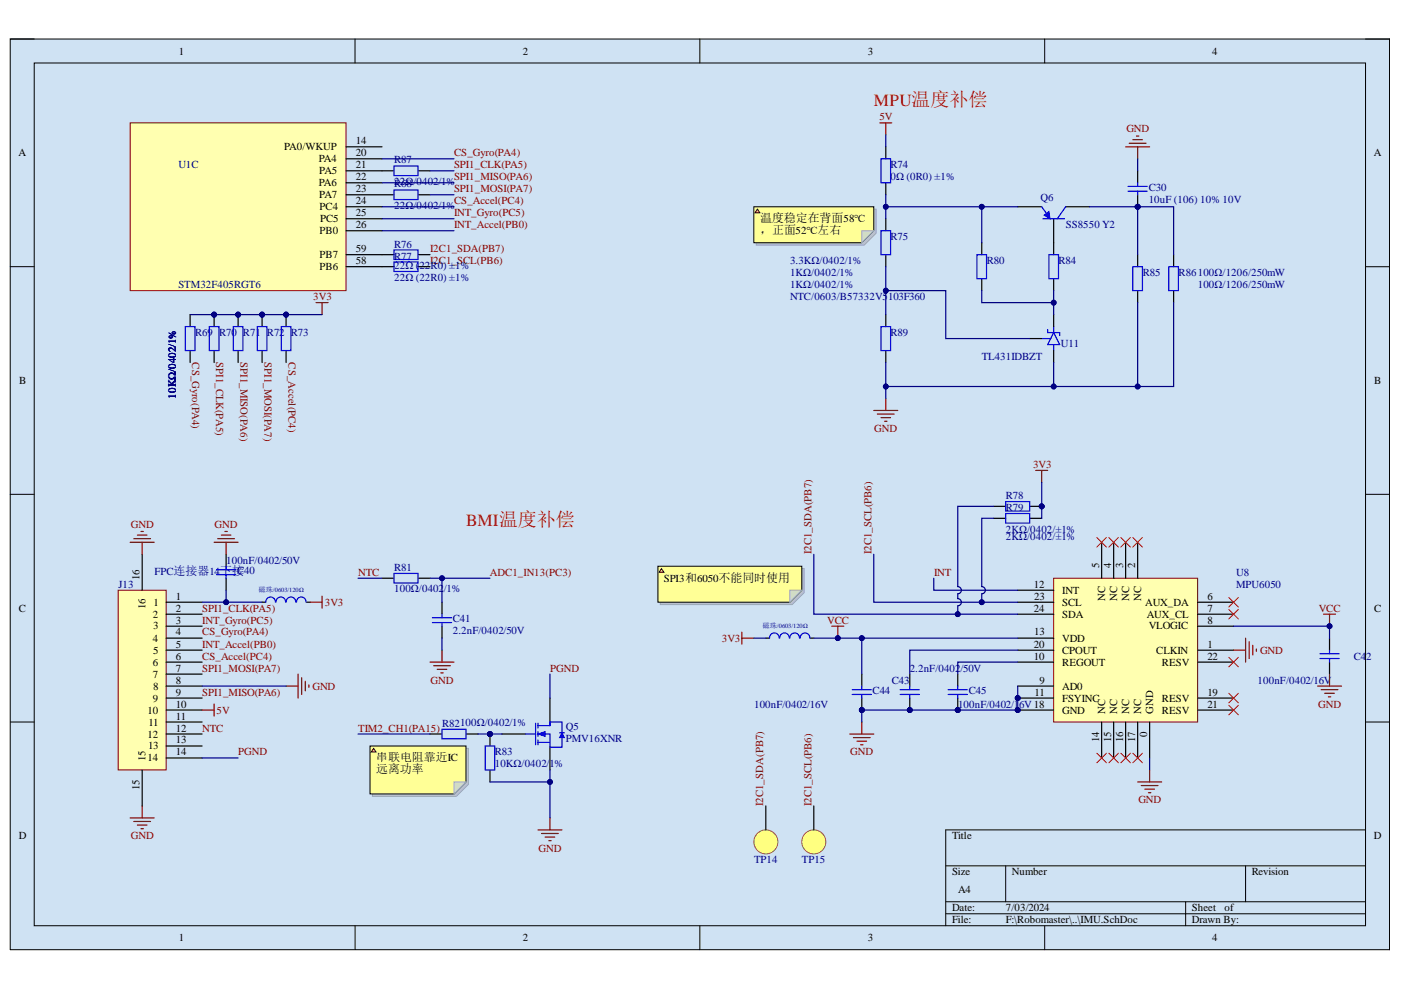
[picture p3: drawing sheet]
<svg xmlns="http://www.w3.org/2000/svg" width="297mm" height="210mm" viewBox="0 0 297 210" stroke-linecap="round" stroke-linejoin="round" font-family="sans-serif">
<defs><g id="words">
<g font-size="3.6" fill="#f00">
<text x="185.3" y="22.6">MPU温度补偿</text>
<text x="98.8" y="111.5">BMI温度补偿</text>
</g>
<g font-size="2.5">
<text x="161.2" y="47.1">温度稳定在背面58℃</text>
<text x="161.2" y="49.7">，正面52℃左右</text>
<text x="79.8" y="161.4">串联电阻靠近IC</text>
<text x="79.8" y="164">远离功率</text>
</g>
<g font-size="2.3">
<text x="37.9" y="11.6">1</text>
<text x="110.8" y="11.6">2</text>
<text x="184" y="11.6">3</text>
<text x="257" y="11.6">4</text>
<text x="3.9" y="33.1">A</text>
<text x="60.2" y="31.9">PA0/WKUP</text>
<text x="67.6" y="34.4">PA4</text>
<text x="75.5" y="30.6">14</text>
<text x="75.5" y="33.1">20</text>
<text x="75.5" y="35.7">21</text>
<text x="291.3" y="33.1">A</text>
<text x="67.6" y="39.5">PA6</text>
<text x="67.7" y="36.9">PA5</text>
<text x="75.5" y="38.2">22</text>
<text x="75.5" y="40.7">23</text>
<text x="67.7" y="42">PA7</text>
<text x="67.8" y="44.5">PC4</text>
<text x="67.8" y="47.1">PC5</text>
<text x="75.5" y="43.3">24</text>
<text x="75.5" y="45.8">25</text>
<text x="67.8" y="49.7">PB0</text>
<text x="75.5" y="48.3">26</text>
<text x="75.5" y="53.5">59</text>
<text x="67.8" y="57.3">PB6</text>
<text x="67.8" y="54.8">PB7</text>
<text x="75.5" y="56">58</text>
<text x="4.1" y="81.4">B</text>
<text x="291.3" y="81.4">B</text>
<text x="29.6" y="123.1" transform="rotate(-90 29.6 123.1)">16</text>
<text x="140.8" y="123.3">SPI3和6050不能同时使用</text>
<text x="219.2" y="124.6">12</text>
<text x="225.2" y="125.9">INT</text>
<text x="233.1" y="120.5" transform="rotate(-90 233.1 120.5)">5</text>
<text x="235.6" y="120.5" transform="rotate(-90 235.6 120.5)">4</text>
<text x="238.1" y="120.5" transform="rotate(-90 238.1 120.5)">3</text>
<text x="240.7" y="120.5" transform="rotate(-90 240.7 120.5)">2</text>
<text x="4" y="129.7">C</text>
<text x="30.9" y="129.2" transform="rotate(-90 30.9 129.2)">16</text>
<text x="32.4" y="130.9">2</text>
<text x="32.6" y="128.4">1</text>
<text x="37.3" y="127.1">1</text>
<text x="37.3" y="129.7">2</text>
<text x="219.2" y="129.7">24</text>
<text x="219.3" y="127.1">23</text>
<text x="225.2" y="128.4">SCL</text>
<text x="225.2" y="130.9">SDA</text>
<text x="234.3" y="127.5" transform="rotate(-90 234.3 127.5)">NC</text>
<text x="236.9" y="127.5" transform="rotate(-90 236.9 127.5)">NC</text>
<text x="239.4" y="127.5" transform="rotate(-90 239.4 127.5)">NC</text>
<text x="241.9" y="127.5" transform="rotate(-90 241.9 127.5)">NC</text>
<text x="242.8" y="128.4">AUX_DA</text>
<text x="243.1" y="130.9">AUX_CL</text>
<text x="256" y="129.7">7</text>
<text x="256" y="127.1">6</text>
<text x="291.3" y="129.7">C</text>
<text x="32.4" y="136.1">4</text>
<text x="32.5" y="133.5">3</text>
<text x="37.3" y="132.2">3</text>
<text x="37.3" y="134.7">4</text>
<text x="37.3" y="137.4">5</text>
<text x="219.2" y="137.4">20</text>
<text x="219.3" y="134.7">13</text>
<text x="225.2" y="136.1">VDD</text>
<text x="243.6" y="133.5">VLOGIC</text>
<text x="256" y="137.4">1</text>
<text x="256" y="132.2">8</text>
<text x="32.4" y="141.2">6</text>
<text x="32.4" y="143.7">7</text>
<text x="32.5" y="138.6">5</text>
<text x="37.3" y="139.9">6</text>
<text x="37.3" y="142.4">7</text>
<text x="219.2" y="139.9">10</text>
<text x="225.2" y="141.2">REGOUT</text>
<text x="225.2" y="138.6">CPOUT</text>
<text x="245.2" y="138.6">CLKIN</text>
<text x="246.3" y="141.2">RESV</text>
<text x="256" y="139.9">22</text>
<text x="32.4" y="148.8">9</text>
<text x="32.5" y="146.2">8</text>
<text x="37.3" y="145">8</text>
<text x="37.3" y="147.5">9</text>
<text x="219.4" y="147.5">11</text>
<text x="220.4" y="145">9</text>
<text x="225.2" y="148.8">FSYINC</text>
<text x="225.2" y="146.2">AD0</text>
<text x="246.3" y="148.8">RESV</text>
<text x="256" y="147.5">19</text>
<text x="31.3" y="151.3">10</text>
<text x="31.5" y="153.8">11</text>
<text x="37.3" y="150">10</text>
<text x="37.3" y="152.6">11</text>
<text x="37.3" y="155.1">12</text>
<text x="225.2" y="151.3">GND</text>
<text x="234.3" y="151.3" transform="rotate(-90 234.3 151.3)">NC</text>
<text x="236.9" y="151.3" transform="rotate(-90 236.9 151.3)">NC</text>
<text x="239.4" y="151.3" transform="rotate(-90 239.4 151.3)">NC</text>
<text x="241.9" y="151.3" transform="rotate(-90 241.9 151.3)">NC</text>
<text x="244.5" y="151.3" transform="rotate(-90 244.5 151.3)">GND</text>
<text x="246.3" y="151.3">RESV</text>
<text x="256" y="150">21</text>
<text x="30.9" y="161.4" transform="rotate(-90 30.9 161.4)">15</text>
<text x="31.3" y="156.4">12</text>
<text x="31.3" y="161.4">14</text>
<text x="31.4" y="158.9">13</text>
<text x="37.3" y="157.6">13</text>
<text x="37.3" y="160.2">14</text>
<text x="233.1" y="157.3" transform="rotate(-90 233.1 157.3)">14</text>
<text x="235.6" y="157.3" transform="rotate(-90 235.6 157.3)">15</text>
<text x="238.1" y="157.3" transform="rotate(-90 238.1 157.3)">16</text>
<text x="240.7" y="157.3" transform="rotate(-90 240.7 157.3)">17</text>
<text x="243.2" y="156.2" transform="rotate(-90 243.2 156.2)">0</text>
<text x="29.6" y="167.4" transform="rotate(-90 29.6 167.4)">15</text>
<text x="4" y="177.9">D</text>
<text x="201.8" y="177.9">Title</text>
<text x="291.3" y="177.9">D</text>
<text x="201.8" y="185.6">Size</text>
<text x="214.5" y="185.6">Number</text>
<text x="265.4" y="185.6">Revision</text>
<text x="203.1" y="189.4">A4</text>
<text x="201.8" y="193.2">Date:</text>
<text x="201.8" y="195.8">File:</text>
<text x="213.3" y="193.2">7/03/2024</text>
<text x="213.3" y="195.8">F:\Robomaster\..\IMU.SchDoc</text>
<text x="252.7" y="193.2">Sheet</text>
<text x="252.7" y="195.8">Drawn By:</text>
<text x="259.6" y="193.2">of</text>
<text x="37.9" y="199.6">1</text>
<text x="110.8" y="199.6">2</text>
<text x="184" y="199.6">3</text>
<text x="257" y="199.6">4</text>
</g>
<g font-size="2.3" fill="#800000">
<text x="186.5" y="25.5">5V</text>
<text x="238.8" y="28.1">GND</text>
<text x="96.3" y="33.1">CS_Gyro(PA4)</text>
<text x="96.3" y="35.7">SPI1_CLK(PA5)</text>
<text x="96.3" y="40.7">SPI1_MOSI(PA7)</text>
<text x="96.3" y="38.2">SPI1_MISO(PA6)</text>
<text x="96.3" y="43.3">CS_Accel(PC4)</text>
<text x="96.3" y="45.8">INT_Gyro(PC5)</text>
<text x="91.2" y="53.5">I2C1_SDA(PB7)</text>
<text x="96.3" y="48.3">INT_Accel(PB0)</text>
<text x="91.2" y="56">I2C1_SCL(PB6)</text>
<text x="66.4" y="63.6">3V3</text>
<text x="40.8" y="76.8" transform="rotate(90 40.8 76.8)">CS_Gyro(PA4)</text>
<text x="45.9" y="76.8" transform="rotate(90 45.9 76.8)">SPI1_CLK(PA5)</text>
<text x="51" y="76.8" transform="rotate(90 51 76.8)">SPI1_MISO(PA6)</text>
<text x="56.1" y="76.8" transform="rotate(90 56.1 76.8)">SPI1_MOSI(PA7)</text>
<text x="61.2" y="76.8" transform="rotate(90 61.2 76.8)">CS_Accel(PC4)</text>
<text x="185.4" y="91.5">GND</text>
<text x="219" y="99.2">3V3</text>
<text x="27.7" y="111.9">GND</text>
<text x="45.5" y="111.9">GND</text>
<text x="172.1" y="117.5" transform="rotate(-90 172.1 117.5)">I2C1_SDA(PB7)</text>
<text x="184.8" y="117.5" transform="rotate(-90 184.8 117.5)">I2C1_SCL(PB6)</text>
<text x="76" y="122.1">NTC</text>
<text x="103.9" y="122.1">ADC1_IN13(PC3)</text>
<text x="198" y="122.1">INT</text>
<text x="42.9" y="129.7">SPI1_CLK(PA5)</text>
<text x="68.9" y="128.4">3V3</text>
<text x="279.6" y="129.7">VCC</text>
<text x="42.9" y="132.2">INT_Gyro(PC5)</text>
<text x="42.9" y="134.7">CS_Gyro(PA4)</text>
<text x="42.9" y="137.4">INT_Accel(PB0)</text>
<text x="153" y="136.1">3V3</text>
<text x="175.4" y="132.2">VCC</text>
<text x="42.9" y="139.9">CS_Accel(PC4)</text>
<text x="42.9" y="142.4">SPI1_MOSI(PA7)</text>
<text x="116.7" y="142.4">PGND</text>
<text x="267.2" y="138.6">GND</text>
<text x="42.9" y="147.5">SPI1_MISO(PA6)</text>
<text x="66.2" y="146.2">GND</text>
<text x="91.3" y="145">GND</text>
<text x="42.9" y="155.1">NTC</text>
<text x="45.9" y="151.3">5V</text>
<text x="76" y="155.1">TIM2_CH1(PA15)</text>
<text x="279.5" y="150">GND</text>
<text x="50.5" y="160.2">PGND</text>
<text x="180.3" y="160.2">GND</text>
<text x="161.8" y="170.9" transform="rotate(-90 161.8 170.9)">I2C1_SDA(PB7)</text>
<text x="172.1" y="170.9" transform="rotate(-90 172.1 170.9)">I2C1_SCL(PB6)</text>
<text x="241.4" y="170.3">GND</text>
<text x="27.7" y="177.9">GND</text>
<text x="114.2" y="180.5">GND</text>
</g>
<g font-size="2.3" fill="#000080">
<text x="37.8" y="35.7">U1C</text>
<text x="83.6" y="34.7">R87</text>
<text x="188.8" y="35.7">R74</text>
<text x="83.6" y="39.7">R68</text>
<text x="83.6" y="39.2">22Ω/0402/1%</text>
<text x="188.8" y="38.2">0Ω (0R0) ±1%</text>
<text x="243.6" y="40.5">C30</text>
<text x="83.6" y="44.3">22Ω/0402/1%</text>
<text x="220.6" y="42.5">Q6</text>
<text x="243.6" y="43">10uF (106) 10% 10V</text>
<text x="83.6" y="52.5">R76</text>
<text x="188.8" y="51">R75</text>
<text x="226" y="48.3">SS8550 Y2</text>
<text x="83.6" y="57.1">22Ω (22R0) ±1%</text>
<text x="83.6" y="55">R77</text>
<text x="83.6" y="59.6">22Ω (22R0) ±1%</text>
<text x="167.5" y="56">3.3KΩ/0402/1%</text>
<text x="167.5" y="58.6">1KΩ/0402/1%</text>
<text x="209.2" y="56">R80</text>
<text x="224.4" y="56">R84</text>
<text x="242.3" y="58.6">R85</text>
<text x="249.9" y="58.6">R86100Ω/1206/250mW</text>
<text x="37.8" y="61.1">STM32F405RGT6</text>
<text x="167.5" y="63.6">NTC/0603/B57332V5</text>
<text x="167.5" y="61.1">1KΩ/0402/1%</text>
<text x="188.3" y="63.6">103F360</text>
<text x="254" y="61.1">100Ω/1206/250mW</text>
<text x="41.4" y="71.3">R69</text>
<text x="46.4" y="71.3">R70</text>
<text x="51.5" y="71.3">R71</text>
<text x="56.6" y="71.3">R72 R73</text>
<text x="188.8" y="71.3">R89</text>
<text x="208.2" y="76.3">TL431IDBZT</text>
<text x="224.9" y="73.5">U11</text>
<text x="37.3" y="84.5" transform="rotate(-90 37.3 84.5)">10KΩ/0402/1%</text>
<text x="213.3" y="105.8">R78</text>
<text x="213.3" y="108.4">R79</text>
<text x="213.3" y="112.9">2KΩ/0402/±1%</text>
<text x="48" y="119.5">100nF/0402/50V</text>
<text x="213.3" y="114.4">2KΩ/0402/±1%</text>
<text x="25.1" y="124.6">J13</text>
<text x="32.7" y="122">FPC连接器14下接</text>
<text x="50.3" y="121.8">C40</text>
<text x="83.6" y="121">R81</text>
<text x="83.6" y="125.6">100Ω/0402</text>
<text x="94.1" y="125.6">/1%</text>
<text x="262.1" y="122.1">U8</text>
<text x="262.1" y="124.6">MPU6050</text>
<text x="96" y="131.9">C41</text>
<text x="96" y="134.5">2.2nF/0402/50V</text>
<text x="192.9" y="142.4">2.2nF/0402</text>
<text x="203.6" y="142.4">/50V</text>
<text x="287" y="139.9">C4</text>
<text x="289.7" y="139.9">2</text>
<text x="185" y="147.2">C44</text>
<text x="189.1" y="145">C43</text>
<text x="205.4" y="147.2">C45</text>
<text x="266.6" y="145">100nF/0402/16V</text>
<text x="93.7" y="154.1">R82100Ω/0402/1%</text>
<text x="120" y="154.8">Q5</text>
<text x="159.9" y="150">100nF/0402/16V</text>
<text x="203.1" y="150">100nF/0402/1</text>
<text x="216.1" y="150">6V18</text>
<text x="104.9" y="160.2">R83</text>
<text x="120" y="157.4">PMV16XNR</text>
<text x="104.9" y="162.7">10KΩ/0402/1%</text>
<text x="159.9" y="183.1">TP14</text>
<text x="170" y="183.1">TP15</text>
</g>
<g font-size="1.5" fill="#000080">
<text x="54.8" y="125.5">磁珠</text>
<text x="161.7" y="133.1">磁珠</text>
</g>
<g font-size="1.4" fill="#000080">
<text x="57.9" y="125.5">/0603/120Ω</text>
<text x="164.7" y="133.1">/0603/120Ω</text>
</g>
</g></defs>
<path d="M2.2 8.3h292.4v193.1h-292.4z" fill-rule="evenodd" fill="#cfe2f3"/>
<path d="M2.2 8.3h292.4v193.1h-292.4z" fill="none" stroke="#000" stroke-width=".21"/>
<path d="M7.3 13.4h282.2v182.9h-282.2z" fill-rule="evenodd" fill="#cfe2f3"/>
<g fill="none" stroke="#000" stroke-width=".21">
<path d="M2.2 8.3h5.1M7.3 13.4h282.2v182.9h-282.2zM75.3 8.3v5.1M148.4 8.3v5.1M221.5 8.3v5.1M289.5 8.3h5.1v5.1M2.2 56.5h5.1M289.5 56.5h5.1M2.2 104.8h5.1M289.5 104.8h5.1M2.2 153.1h5.1M289.5 153.1h5.1"/>
<path d="M289.5 176h-89v20.3M75.3 196.3v5.1M148.4 196.3v5.1M200.5 183.6h89M200.5 191.2h89M200.5 193.7h89M213.2 183.6v7.6M221.5 196.3v5.1M251.4 191.2v5.1M264.1 183.6v7.6M294.6 196.3v5.1"/>
</g>
<path d="M81 122.6h2.5M88.6 122.6h2.6M93.7 127.7v2.5M93.7 132.8v2.5M106.4 155.6h5.1M116.6 148v5.1M116.6 158.2v5" fill="none" stroke="#000" stroke-width=".25"/>
<g fill="none" stroke="#00f" stroke-width=".25">
<path d="M83.5 121.6h5.1v2h-5.1zM91.7 131h4M91.7 132h4M93.7 130.2v.8M93.7 132v.8M111.5 155.6h2M113.5 153.3v4.6M114.1 153.9h2.5M114.1 155.6h2.5v2.6M114.1 157.4h2.5M114.1 153.3v1.1M114.1 155.1v1"/>
<path d="M114.1 156.9v1"/>
</g>
<path d="M93.7 137.8v2.6M91.2 140.4h5.1M91.9 141.1h3.6M92.7 141.9h2M93.5 142.7h.5" fill="none" stroke="#800000" stroke-width=".25"/>
<path d="M114.1 155.6l1.5-.5v1z" fill="#00f"/>
<path d="M114.1 155.6l1.5-.5v1z" fill="none" stroke="#00f" stroke-width=".21"/>
<path d="M116.6 153.1v.8" fill="none" stroke="#00f" stroke-width=".25"/>
<path d="M119.1 155.4l.6 1h-1.1z" fill="#00f"/>
<path d="M119.1 155.4l.6 1h-1.1z" fill="none" stroke="#00f" stroke-width=".21"/>
<path d="M116.6 153.1h2.5v2.3M118.6 155.4h1.1M119.1 156.4v2h-2.5" fill="none" stroke="#00f" stroke-width=".25"/>
<circle cx="103.9" cy="155.6" r=".51" fill="#000080"/>
<circle cx="103.9" cy="155.6" r=".51" fill="none" stroke="#000080" stroke-width=".21"/>
<path d="M103.9 155.6v2.6" fill="none" stroke="#000" stroke-width=".25"/>
<circle cx="103.9" cy="155.6" r=".51" fill="#000080"/>
<circle cx="103.9" cy="155.6" r=".51" fill="none" stroke="#000080" stroke-width=".21"/>
<path d="M40.3 66.7v2.5M40.3 74.3v2.6M91.2 155.6h2.5M98.8 155.6h2.5M103.9 163.2v2.6" fill="none" stroke="#000" stroke-width=".25"/>
<path d="M39.3 69.2h2v5.1h-2zM93.7 154.6h5.1v2h-5.1zM102.9 158.2h2v5h-2z" fill="none" stroke="#00f" stroke-width=".25"/>
<path d="M114.1 176h5M114.8 176.7h3.6M115.6 177.5h2M116.4 178.2h.5M116.6 173.4v2.6" fill="none" stroke="#800000" stroke-width=".25"/>
<circle cx="45.4" cy="66.7" r=".51" fill="#000080"/>
<circle cx="45.4" cy="66.7" r=".51" fill="none" stroke="#000080" stroke-width=".21"/>
<path d="M45.4 66.7v2.5" fill="none" stroke="#000" stroke-width=".25"/>
<circle cx="45.4" cy="66.7" r=".51" fill="#000080"/>
<circle cx="45.4" cy="66.7" r=".51" fill="none" stroke="#000080" stroke-width=".21"/>
<path d="M45.4 74.3v2.6" fill="none" stroke="#000" stroke-width=".25"/>
<path d="M44.4 69.2h2v5.1h-2z" fill="none" stroke="#00f" stroke-width=".25"/>
<circle cx="50.5" cy="66.7" r=".51" fill="#000080"/>
<circle cx="50.5" cy="66.7" r=".51" fill="none" stroke="#000080" stroke-width=".21"/>
<path d="M50.5 66.7v2.5" fill="none" stroke="#000" stroke-width=".25"/>
<circle cx="50.5" cy="66.7" r=".51" fill="#000080"/>
<circle cx="50.5" cy="66.7" r=".51" fill="none" stroke="#000080" stroke-width=".21"/>
<path d="M50.5 74.3v2.6" fill="none" stroke="#000" stroke-width=".25"/>
<path d="M49.5 69.2h2v5.1h-2z" fill="none" stroke="#00f" stroke-width=".25"/>
<circle cx="55.6" cy="66.7" r=".51" fill="#000080"/>
<circle cx="55.6" cy="66.7" r=".51" fill="none" stroke="#000080" stroke-width=".21"/>
<path d="M55.6 66.7v2.5" fill="none" stroke="#000" stroke-width=".25"/>
<circle cx="55.6" cy="66.7" r=".51" fill="#000080"/>
<circle cx="55.6" cy="66.7" r=".51" fill="none" stroke="#000080" stroke-width=".21"/>
<path d="M55.6 74.3v2.6" fill="none" stroke="#000" stroke-width=".25"/>
<path d="M54.6 69.2h2v5.1h-2z" fill="none" stroke="#00f" stroke-width=".25"/>
<circle cx="60.7" cy="66.7" r=".51" fill="#000080"/>
<circle cx="60.7" cy="66.7" r=".51" fill="none" stroke="#000080" stroke-width=".21"/>
<path d="M60.7 66.7v2.5" fill="none" stroke="#000" stroke-width=".25"/>
<circle cx="60.7" cy="66.7" r=".51" fill="#000080"/>
<circle cx="60.7" cy="66.7" r=".51" fill="none" stroke="#000080" stroke-width=".21"/>
<path d="M60.7 74.3v2.6" fill="none" stroke="#000" stroke-width=".25"/>
<path d="M59.6 69.2h2.1v5.1h-2.1z" fill="none" stroke="#00f" stroke-width=".25"/>
<path d="M67 64.2h2.6M68.3 64.2v2.5" fill="none" stroke="#800000" stroke-width=".25"/>
<path d="M27.6 26.1h45.8v35.5h-45.8z" fill-rule="evenodd" fill="#ffffb0"/>
<path d="M27.6 26.1h45.8v35.5h-45.8z" fill="none" stroke="#800000" stroke-width=".21"/>
<path d="M73.4 31.1h7.6M73.4 33.7h7.6M73.4 36.2h7.6M73.4 38.8h7.6M73.4 41.3h10.1M73.4 43.8h7.6M73.4 46.4h7.6M73.4 48.9h7.6M73.4 56.5h7.6M73.4 54h7.6M88.6 41.3h2.6" fill="none" stroke="#000" stroke-width=".25"/>
<path d="M83.5 40.3h5.1v2h-5.1z" fill="none" stroke="#00f" stroke-width=".25"/>
<circle cx="182.7" cy="150.5" r=".51" fill="#000080"/>
<circle cx="182.7" cy="150.5" r=".51" fill="none" stroke="#000080" stroke-width=".21"/>
<path d="M182.7 142.9v2.6M182.7 148v2.5" fill="none" stroke="#000" stroke-width=".25"/>
<circle cx="182.7" cy="150.5" r=".51" fill="#000080"/>
<circle cx="182.7" cy="150.5" r=".51" fill="none" stroke="#000080" stroke-width=".21"/>
<path d="M180.7 147.2h4M180.7 146.2h4M182.7 145.5v.7M182.7 147.2v.8" fill="none" stroke="#00f" stroke-width=".25"/>
<circle cx="192.9" cy="150.5" r=".51" fill="#000080"/>
<circle cx="192.9" cy="150.5" r=".51" fill="none" stroke="#000080" stroke-width=".21"/>
<path d="M192.9 148v2.5" fill="none" stroke="#000" stroke-width=".25"/>
<circle cx="192.9" cy="150.5" r=".51" fill="#000080"/>
<circle cx="192.9" cy="150.5" r=".51" fill="none" stroke="#000080" stroke-width=".21"/>
<path d="M192.9 142.9v2.6" fill="none" stroke="#000" stroke-width=".25"/>
<path d="M190.8 146.2h4.1M190.8 147.2h4.1M192.9 145.5v.7M192.9 147.2v.8" fill="none" stroke="#00f" stroke-width=".25"/>
<circle cx="203.1" cy="150.5" r=".51" fill="#000080"/>
<circle cx="203.1" cy="150.5" r=".51" fill="none" stroke="#000080" stroke-width=".21"/>
<path d="M203.1 142.9v2.6M203.1 148v2.5" fill="none" stroke="#000" stroke-width=".25"/>
<circle cx="203.1" cy="150.5" r=".51" fill="#000080"/>
<circle cx="203.1" cy="150.5" r=".51" fill="none" stroke="#000080" stroke-width=".21"/>
<path d="M163.2 135.3a1.02 1.02 0 0 1 1-1.1 1.02 1.02 0 0 1 1 1.1M165.3 135.3a1.02 1.02 0 0 1 1-1.1 1.02 1.02 0 0 1 1 1.1M167.5 135.3a1.02 1.02 0 0 1 1-1.1 1.02 1.02 0 0 1 1 1.1M169.7 135.3a1.02 1.02 0 0 1 1-1.1 1.02 1.02 0 0 1 1 1.1M279.9 138.6h4M279.9 139.6h4M281.9 137.8v.8M281.9 139.6v.8M201 147.2h4.1M201 146.2h4.1M203.1 145.5v.7M203.1 147.2v.8" fill="none" stroke="#00f" stroke-width=".25"/>
<g fill="none" stroke="#800000" stroke-width=".25">
<path d="M157.3 134v2.6M157.3 135.3h2.5M180.2 155.6h5.1M180.9 156.4h3.6M181.7 157.2h2M182.5 157.9h.5M182.7 153.1v2.5M279.3 145.5h5.1M280.1 146.2h3.6M280.9 147h2M281.6 147.7h.5M281.9 142.9v2.6"/>
<path d="M241.2 165.8h5.1M242 166.6h3.5M242.7 167.3h2.1M243.5 168.1h.5M243.7 163.2v2.6"/>
</g>
<path d="M162.4 135.3h.7M171.8 135.3h.7M281.9 135.3v2.5M281.9 140.4v2.5" fill="none" stroke="#000" stroke-width=".25"/>
<circle cx="215.8" cy="150.5" r=".51" fill="#000080"/>
<circle cx="215.8" cy="150.5" r=".51" fill="none" stroke="#000080" stroke-width=".21"/>
<circle cx="215.8" cy="148" r=".51" fill="#000080"/>
<circle cx="215.8" cy="148" r=".51" fill="none" stroke="#000080" stroke-width=".21"/>
<path d="M223.4 122.6h30.5v30.5h-30.5z" fill-rule="evenodd" fill="#ffffb0"/>
<path d="M223.4 122.6h30.5v30.5h-30.5z" fill="none" stroke="#800000" stroke-width=".21"/>
<path d="M215.8 125.1h7.6M215.8 127.7h7.6M215.8 130.2h7.6M215.8 150.5h7.6" fill="none" stroke="#000" stroke-width=".25"/>
<circle cx="215.8" cy="150.5" r=".51" fill="#000080"/>
<circle cx="215.8" cy="150.5" r=".51" fill="none" stroke="#000080" stroke-width=".21"/>
<path d="M215.8 148h7.6" fill="none" stroke="#000" stroke-width=".25"/>
<circle cx="215.8" cy="148" r=".51" fill="#000080"/>
<circle cx="215.8" cy="148" r=".51" fill="none" stroke="#000080" stroke-width=".21"/>
<g fill="none" stroke="#000" stroke-width=".25">
<path d="M81 54h2.5M81 56.5h2.5M88.6 54h2.6M88.6 56.5h2.6M233.6 115v7.6M236.1 115v7.6M238.7 115v7.6M241.2 115v7.6M215.8 137.8h7.6M215.8 135.3h7.6M253.9 137.8h7.6M253.9 132.8h7.6"/>
<path d="M253.9 130.2h7.6M253.9 127.7h7.6M215.8 145.5h7.6M215.8 140.4h7.6M233.6 153.1v7.6M236.1 153.1v7.6M238.7 153.1v7.6M241.2 153.1v7.6M243.7 153.1v7.6M253.9 140.4h7.6M253.9 150.5h7.6M253.9 148h7.6"/>
</g>
<path d="M83.5 53h5.1v2h-5.1zM83.5 55.5h5.1v2.1h-5.1z" fill="none" stroke="#00f" stroke-width=".25"/>
<path d="M25.1 125.1h10.1v38.1h-10.1z" fill-rule="evenodd" fill="#ffffb0"/>
<path d="M25.1 125.1h10.1v38.1h-10.1z" fill="none" stroke="#800000" stroke-width=".21"/>
<g fill="none" stroke="#000" stroke-width=".25">
<path d="M30.1 117.5v7.6M47.9 117.5v2.6M35.2 127.7h7.7M35.2 130.2h7.7M35.2 132.8h7.7M35.2 135.3h7.7M35.2 137.8h7.7M47.9 122.6v2.5M55.6 127.7h.7M65 127.7h.7M35.2 140.4h7.7M35.2 142.9h7.7"/>
<path d="M35.2 145.5h7.7M35.2 148h7.7M35.2 150.5h7.7M35.2 153.1h7.7M35.2 155.6h7.7M35.2 158.2h7.7M30.1 163.2v7.7M35.2 160.7h7.7"/>
</g>
<g fill="none" stroke="#800000" stroke-width=".25">
<path d="M27.6 115h5.1M28.4 114.2h3.5M29.1 113.5h2.1M29.9 112.7h.5M30.1 115v2.5M45.4 115h5.1M46.2 114.2h3.5M46.9 113.5h2.1M47.7 112.7h.5M47.9 115v2.5M65.7 127.7h2.6M68.3 126.4v2.5"/>
<path d="M42.9 150.5h2.5M45.4 149.3v2.5M60.7 145.5h2.5M63.2 142.9v5.1M64 143.7v3.5M64.7 144.4v2.1M65.5 145.2v.5M27.6 173.4h5.1M28.4 174.2h3.5M29.1 174.9h2.1M29.9 175.7h.5M30.1 170.9v2.5"/>
</g>
<path d="M45.9 121.8h4.1M45.9 120.8h4.1M47.9 120.1v.7M47.9 121.8v.8M56.4 127.7a1.01 1.01 0 0 1 1-1.1 1.01 1.01 0 0 1 1 1.1M58.5 127.7a1.02 1.02 0 0 1 1-1.1 1.02 1.02 0 0 1 1 1.1M60.7 127.7a1.02 1.02 0 0 1 1-1.1 1.02 1.02 0 0 1 1 1.1M62.9 127.7a1.01 1.01 0 0 1 1-1.1 1.01 1.01 0 0 1 1 1.1" fill="none" stroke="#00f" stroke-width=".25"/>
<circle cx="220.9" cy="107.4" r=".51" fill="#000080"/>
<circle cx="220.9" cy="107.4" r=".51" fill="none" stroke="#000080" stroke-width=".21"/>
<path d="M218.3 107.4h2.6" fill="none" stroke="#000" stroke-width=".25"/>
<circle cx="220.9" cy="107.4" r=".51" fill="#000080"/>
<circle cx="220.9" cy="107.4" r=".51" fill="none" stroke="#000080" stroke-width=".21"/>
<path d="M215.8 43.8h5.1M223.4 46.4v5.1M225.9 43.8h5.1M210.7 107.4h2.5M210.7 109.9h2.5M218.3 109.9h2.6" fill="none" stroke="#000" stroke-width=".25"/>
<path d="M220.9 43.8l1.2 1.8M221.1 46.4h4.6M225.9 43.8l-1.7 2.6M213.2 106.3h5.1v2.1h-5.1zM213.2 108.9h5.1v2h-5.1z" fill="none" stroke="#00f" stroke-width=".25"/>
<path d="M186.5 26.1h2.6M187.8 26.1v2.5" fill="none" stroke="#800000" stroke-width=".25"/>
<path d="M221.4 45.6l1-.7 .2 1.5z" fill="#00f"/>
<path d="M221.4 45.6l1-.7 .2 1.5z" fill="none" stroke="#00f" stroke-width=".21"/>
<g fill="none" stroke="#000" stroke-width=".25">
<path d="M187.8 46.4v2.5M187.8 54v2.5M208.1 51.5v2.5M208.1 59.1v2.5M223.4 51.5v2.5M223.4 59.1v2.5M241.2 54v2.5M248.8 54v2.5M187.8 66.7v2.5M187.8 74.3v2.6M218.3 71.8h2.6M223.4 66.7v2.5"/>
<path d="M223.4 74.3v2.6M241.2 61.6v2.6M248.8 61.6v2.6"/>
</g>
<path d="M186.8 48.9h2v5.1h-2zM207.1 54h2.1v5.1h-2.1zM222.4 54h2v5.1h-2zM240.2 56.5h2v5.1h-2zM247.8 56.5h2v5.1h-2zM186.8 69.2h2v5.1h-2zM220.9 71.8h1.9M222.1 69.9v.6h2.6v.6M223.4 70.5l1.3 2.6h-2.6l.7-1.3M223.4 70.5l-.6 1.3M223.4 69.2v1.3M223.4 73.1v1.2" fill="none" stroke="#00f" stroke-width=".25"/>
<path d="M238.7 31.1h5M239.4 30.4h3.6M240.2 29.6h2M241 28.8h.5M241.2 31.1v2.6M185.3 87h5M186 87.8h3.6M186.8 88.6h2M187.5 89.3h.6M187.8 84.5v2.5" fill="none" stroke="#800000" stroke-width=".25"/>
<circle cx="241.2" cy="43.8" r=".51" fill="#000080"/>
<circle cx="241.2" cy="43.8" r=".51" fill="none" stroke="#000080" stroke-width=".21"/>
<path d="M241.2 36.2v2.6M241.2 41.3v2.5" fill="none" stroke="#000" stroke-width=".25"/>
<circle cx="241.2" cy="43.8" r=".51" fill="#000080"/>
<circle cx="241.2" cy="43.8" r=".51" fill="none" stroke="#000080" stroke-width=".21"/>
<path d="M83.5 35.2h5.1v2h-5.1zM186.8 33.7h2v5.1h-2zM239.2 39.5h4M241.2 38.8v.7M239.2 40.5h4M241.2 40.5v.8" fill="none" stroke="#00f" stroke-width=".25"/>
<path d="M81 36.2h2.5M88.6 36.2h2.6M187.8 31.1v2.6M187.8 38.8v2.5" fill="none" stroke="#000" stroke-width=".25"/>
<g fill="none" stroke="#f00" stroke-width=".21">
<path d="M232.6 114l2 2M234.6 114l-2 2M235.1 114l2 2M237.1 114l-2 2M237.6 114l2.1 2M239.7 114l-2.1 2M240.2 114l2 2M242.2 114l-2 2M260.5 126.7l2.1 2M260.5 129.2l2.1 2M260.5 139.4l2.1 2M262.6 126.7l-2.1 2"/>
<path d="M262.6 129.2l-2.1 2M262.6 139.4l-2.1 2M232.6 159.7l2 2M234.6 159.7l-2 2M235.1 159.7l2 2M237.1 159.7l-2 2M237.6 159.7l2.1 2M239.7 159.7l-2.1 2M240.2 159.7l2 2M242.2 159.7l-2 2M260.5 147l2.1 2M260.5 149.5l2.1 2.1"/>
<path d="M262.6 147l-2.1 2M262.6 149.5l-2.1 2.1"/>
</g>
<path d="M219.6 99.7h2.5M220.9 99.7v2.6M176.4 132.8h2.5M177.6 132.8v2.5M261.5 137.8h2.6M264.1 135.3v5.1M264.8 136.1v3.5M265.6 136.8v2.1M266.4 137.6v.5" fill="none" stroke="#800000" stroke-width=".25"/>
<circle cx="177.6" cy="135.3" r=".51" fill="#000080"/>
<circle cx="177.6" cy="135.3" r=".51" fill="none" stroke="#000080" stroke-width=".21"/>
<path d="M280.6 130.2h2.6M281.9 130.2v2.6" fill="none" stroke="#800000" stroke-width=".25"/>
<circle cx="281.9" cy="132.8" r=".51" fill="#000080"/>
<circle cx="281.9" cy="132.8" r=".51" fill="none" stroke="#000080" stroke-width=".21"/>
<circle cx="162.4" cy="178.5" r="2.54" fill="#ffff80"/>
<circle cx="162.4" cy="178.5" r="2.54" fill="none" stroke="#9f612e" stroke-width=".21"/>
<path d="M162.4 170.9v5.1" fill="none" stroke="#000" stroke-width=".25"/>
<circle cx="172.5" cy="178.5" r="2.54" fill="#ffff80"/>
<circle cx="172.5" cy="178.5" r="2.54" fill="none" stroke="#9f612e" stroke-width=".21"/>
<path d="M172.5 170.9v5.1" fill="none" stroke="#000" stroke-width=".25"/>
<path d="M40.3 66.7h28M243.7 160.7v2.5" fill="none" stroke="#000080" stroke-width=".25"/>
<circle cx="45.4" cy="66.7" r=".51" fill="#000080"/>
<circle cx="45.4" cy="66.7" r=".51" fill="none" stroke="#000080" stroke-width=".21"/>
<circle cx="50.5" cy="66.7" r=".51" fill="#000080"/>
<circle cx="50.5" cy="66.7" r=".51" fill="none" stroke="#000080" stroke-width=".21"/>
<circle cx="55.6" cy="66.7" r=".51" fill="#000080"/>
<circle cx="55.6" cy="66.7" r=".51" fill="none" stroke="#000080" stroke-width=".21"/>
<circle cx="60.7" cy="66.7" r=".51" fill="#000080"/>
<circle cx="60.7" cy="66.7" r=".51" fill="none" stroke="#000080" stroke-width=".21"/>
<path d="M42.9 127.7h12.7M42.9 145.5h17.8M42.9 160.7h7.6" fill="none" stroke="#000080" stroke-width=".25"/>
<circle cx="47.9" cy="127.7" r=".51" fill="#000080"/>
<circle cx="47.9" cy="127.7" r=".51" fill="none" stroke="#000080" stroke-width=".21"/>
<path d="M81 38.8h15.3M81 33.7h15.3M81 48.9h15.3M81 46.4h15.3M81 43.8h15.3M75.9 122.6h5.1M91.2 122.6h12.7M75.9 155.6h15.3" fill="none" stroke="#000080" stroke-width=".25"/>
<circle cx="93.7" cy="122.6" r=".51" fill="#000080"/>
<circle cx="93.7" cy="122.6" r=".51" fill="none" stroke="#000080" stroke-width=".21"/>
<path d="M91.2 36.2h5.1M91.2 41.3h5.1M101.3 155.6h2.6" fill="none" stroke="#000080" stroke-width=".25"/>
<circle cx="103.9" cy="155.6" r=".51" fill="#000080"/>
<circle cx="103.9" cy="155.6" r=".51" fill="none" stroke="#000080" stroke-width=".21"/>
<path d="M103.9 165.8h12.7" fill="none" stroke="#000080" stroke-width=".25"/>
<circle cx="116.6" cy="165.8" r=".51" fill="#000080"/>
<circle cx="116.6" cy="165.8" r=".51" fill="none" stroke="#000080" stroke-width=".21"/>
<path d="M103.9 155.6h2.5" fill="none" stroke="#000080" stroke-width=".25"/>
<circle cx="103.9" cy="155.6" r=".51" fill="#000080"/>
<circle cx="103.9" cy="155.6" r=".51" fill="none" stroke="#000080" stroke-width=".21"/>
<path d="M159.8 135.3h2.6M172.5 135.3h43.3" fill="none" stroke="#000080" stroke-width=".25"/>
<circle cx="182.7" cy="135.3" r=".51" fill="#000080"/>
<circle cx="182.7" cy="135.3" r=".51" fill="none" stroke="#000080" stroke-width=".21"/>
<circle cx="177.6" cy="135.3" r=".51" fill="#000080"/>
<circle cx="177.6" cy="135.3" r=".51" fill="none" stroke="#000080" stroke-width=".21"/>
<path d="M172.5 117.5v12.7h43.3" fill="none" stroke="#000080" stroke-width=".25"/>
<circle cx="203.1" cy="130.2" r=".51" fill="#000080"/>
<circle cx="203.1" cy="130.2" r=".51" fill="none" stroke="#000080" stroke-width=".21"/>
<path d="M182.7 150.5h20.4" fill="none" stroke="#000080" stroke-width=".25"/>
<circle cx="182.7" cy="150.5" r=".51" fill="#000080"/>
<circle cx="182.7" cy="150.5" r=".51" fill="none" stroke="#000080" stroke-width=".21"/>
<circle cx="192.9" cy="150.5" r=".51" fill="#000080"/>
<circle cx="192.9" cy="150.5" r=".51" fill="none" stroke="#000080" stroke-width=".21"/>
<circle cx="203.1" cy="150.5" r=".51" fill="#000080"/>
<circle cx="203.1" cy="150.5" r=".51" fill="none" stroke="#000080" stroke-width=".21"/>
<path d="M185.3 117.5v10.2h30.5" fill="none" stroke="#000080" stroke-width=".25"/>
<circle cx="208.1" cy="127.7" r=".51" fill="#000080"/>
<circle cx="208.1" cy="127.7" r=".51" fill="none" stroke="#000080" stroke-width=".21"/>
<path d="M223.4 76.9v5h-35.6" fill="none" stroke="#000080" stroke-width=".25"/>
<circle cx="223.4" cy="81.9" r=".51" fill="#000080"/>
<circle cx="223.4" cy="81.9" r=".51" fill="none" stroke="#000080" stroke-width=".21"/>
<circle cx="187.8" cy="81.9" r=".51" fill="#000080"/>
<circle cx="187.8" cy="81.9" r=".51" fill="none" stroke="#000080" stroke-width=".21"/>
<path d="M187.8 61.6h12.7v10.2h17.8" fill="none" stroke="#000080" stroke-width=".25"/>
<circle cx="187.8" cy="61.6" r=".51" fill="#000080"/>
<circle cx="187.8" cy="61.6" r=".51" fill="none" stroke="#000080" stroke-width=".21"/>
<path d="M187.8 43.8h28" fill="none" stroke="#000080" stroke-width=".25"/>
<circle cx="208.1" cy="43.8" r=".51" fill="#000080"/>
<circle cx="208.1" cy="43.8" r=".51" fill="none" stroke="#000080" stroke-width=".21"/>
<circle cx="187.8" cy="43.8" r=".51" fill="#000080"/>
<circle cx="187.8" cy="43.8" r=".51" fill="none" stroke="#000080" stroke-width=".21"/>
<path d="M198 122.6v2.5h17.8M215.8 137.8h-22.9v5.1M215.8 145.5v5h-12.7" fill="none" stroke="#000080" stroke-width=".25"/>
<circle cx="215.8" cy="148" r=".51" fill="#000080"/>
<circle cx="215.8" cy="148" r=".51" fill="none" stroke="#000080" stroke-width=".21"/>
<circle cx="215.8" cy="150.5" r=".51" fill="#000080"/>
<circle cx="215.8" cy="150.5" r=".51" fill="none" stroke="#000080" stroke-width=".21"/>
<circle cx="203.1" cy="150.5" r=".51" fill="#000080"/>
<circle cx="203.1" cy="150.5" r=".51" fill="none" stroke="#000080" stroke-width=".21"/>
<path d="M210.7 107.4h-7.6v17a.76 .76 0 0 1 .7 .7 .76 .76 0 0 1-.7 .8v1a.76 .76 0 0 1 .7 .8 .76 .76 0 0 1-.7 .7v1.8M215.8 140.4h-12.7v2.5" fill="none" stroke="#000080" stroke-width=".25"/>
<circle cx="203.1" cy="130.2" r=".51" fill="#000080"/>
<circle cx="203.1" cy="130.2" r=".51" fill="none" stroke="#000080" stroke-width=".21"/>
<path d="M210.7 109.9h-2.6v14.5a.76 .76 0 0 1 .8 .7 .76 .76 0 0 1-.8 .8v1.8" fill="none" stroke="#000080" stroke-width=".25"/>
<circle cx="208.1" cy="127.7" r=".51" fill="#000080"/>
<circle cx="208.1" cy="127.7" r=".51" fill="none" stroke="#000080" stroke-width=".21"/>
<path d="M208.1 61.6v2.6h15.3" fill="none" stroke="#000080" stroke-width=".25"/>
<circle cx="223.4" cy="64.2" r=".51" fill="#000080"/>
<circle cx="223.4" cy="64.2" r=".51" fill="none" stroke="#000080" stroke-width=".21"/>
<path d="M223.4 81.9h17.8" fill="none" stroke="#000080" stroke-width=".25"/>
<circle cx="223.4" cy="81.9" r=".51" fill="#000080"/>
<circle cx="223.4" cy="81.9" r=".51" fill="none" stroke="#000080" stroke-width=".21"/>
<circle cx="241.2" cy="81.9" r=".51" fill="#000080"/>
<circle cx="241.2" cy="81.9" r=".51" fill="none" stroke="#000080" stroke-width=".21"/>
<path d="M231 43.8h10.2v10.2" fill="none" stroke="#000080" stroke-width=".25"/>
<circle cx="241.2" cy="43.8" r=".51" fill="#000080"/>
<circle cx="241.2" cy="43.8" r=".51" fill="none" stroke="#000080" stroke-width=".21"/>
<path d="M241.2 64.2v17.7h7.6v-17.7" fill="none" stroke="#000080" stroke-width=".25"/>
<circle cx="241.2" cy="81.9" r=".51" fill="#000080"/>
<circle cx="241.2" cy="81.9" r=".51" fill="none" stroke="#000080" stroke-width=".21"/>
<path d="M241.2 43.8h7.6v10.2" fill="none" stroke="#000080" stroke-width=".25"/>
<circle cx="241.2" cy="43.8" r=".51" fill="#000080"/>
<circle cx="241.2" cy="43.8" r=".51" fill="none" stroke="#000080" stroke-width=".21"/>
<path d="M261.5 132.8h20.4v2.5" fill="none" stroke="#000080" stroke-width=".25"/>
<circle cx="281.9" cy="132.8" r=".51" fill="#000080"/>
<circle cx="281.9" cy="132.8" r=".51" fill="none" stroke="#000080" stroke-width=".21"/>
<path d="M47.9 125.1v2.6" fill="none" stroke="#000080" stroke-width=".25"/>
<circle cx="47.9" cy="127.7" r=".51" fill="#000080"/>
<circle cx="47.9" cy="127.7" r=".51" fill="none" stroke="#000080" stroke-width=".21"/>
<path d="M93.7 122.6v5.1M93.7 135.3v2.5" fill="none" stroke="#000080" stroke-width=".25"/>
<circle cx="93.7" cy="122.6" r=".51" fill="#000080"/>
<circle cx="93.7" cy="122.6" r=".51" fill="none" stroke="#000080" stroke-width=".21"/>
<path d="M116.6 163.2v10.2" fill="none" stroke="#000080" stroke-width=".25"/>
<circle cx="116.6" cy="165.8" r=".51" fill="#000080"/>
<circle cx="116.6" cy="165.8" r=".51" fill="none" stroke="#000080" stroke-width=".21"/>
<path d="M116.6 142.9v5.1M182.7 150.5v2.6" fill="none" stroke="#000080" stroke-width=".25"/>
<circle cx="182.7" cy="150.5" r=".51" fill="#000080"/>
<circle cx="182.7" cy="150.5" r=".51" fill="none" stroke="#000080" stroke-width=".21"/>
<path d="M182.7 135.3v7.6" fill="none" stroke="#000080" stroke-width=".25"/>
<circle cx="182.7" cy="135.3" r=".51" fill="#000080"/>
<circle cx="182.7" cy="135.3" r=".51" fill="none" stroke="#000080" stroke-width=".21"/>
<path d="M187.8 76.9v7.6" fill="none" stroke="#000080" stroke-width=".25"/>
<circle cx="187.8" cy="81.9" r=".51" fill="#000080"/>
<circle cx="187.8" cy="81.9" r=".51" fill="none" stroke="#000080" stroke-width=".21"/>
<path d="M187.8 56.5v10.2" fill="none" stroke="#000080" stroke-width=".25"/>
<circle cx="187.8" cy="61.6" r=".51" fill="#000080"/>
<circle cx="187.8" cy="61.6" r=".51" fill="none" stroke="#000080" stroke-width=".21"/>
<path d="M187.8 41.3v5.1" fill="none" stroke="#000080" stroke-width=".25"/>
<circle cx="187.8" cy="43.8" r=".51" fill="#000080"/>
<circle cx="187.8" cy="43.8" r=".51" fill="none" stroke="#000080" stroke-width=".21"/>
<path d="M187.8 28.6v2.5M208.1 43.8v7.7" fill="none" stroke="#000080" stroke-width=".25"/>
<circle cx="208.1" cy="43.8" r=".51" fill="#000080"/>
<circle cx="208.1" cy="43.8" r=".51" fill="none" stroke="#000080" stroke-width=".21"/>
<path d="M220.9 102.3v7.6" fill="none" stroke="#000080" stroke-width=".25"/>
<circle cx="220.9" cy="107.4" r=".51" fill="#000080"/>
<circle cx="220.9" cy="107.4" r=".51" fill="none" stroke="#000080" stroke-width=".21"/>
<path d="M223.4 61.6v5.1" fill="none" stroke="#000080" stroke-width=".25"/>
<circle cx="223.4" cy="64.2" r=".51" fill="#000080"/>
<circle cx="223.4" cy="64.2" r=".51" fill="none" stroke="#000080" stroke-width=".21"/>
<path d="M241.2 33.7v2.5" fill="none" stroke="#000080" stroke-width=".25"/>
<path d="M79 158.7h20.3v7.6l-2.5 2.5h-17.8z" fill-rule="evenodd" fill="#b7c7d3"/>
<path d="M79 158.7h20.3v7.6l-2.5 2.5h-17.8z" fill="none" stroke="#9ba9b6" stroke-width=".21"/>
<path d="M78.5 158.2h20.3v7.6l-2.5 2.5h-17.8z" fill-rule="evenodd" fill="#ffff96"/>
<path d="M78.5 158.2h20.3v7.6l-2.5 2.5h-17.8z" fill="none" stroke="#000" stroke-width=".21"/>
<path d="M96.3 165.8h2.5l-2.5 2.5z" fill="#cedcd4"/>
<path d="M96.3 165.8h2.5l-2.5 2.5z" fill="none" stroke="#9ba9b6" stroke-width=".21"/>
<path d="M79.2 158.7l.5 .7h-1z" fill="#ffcc78"/>
<path d="M79.2 158.7l.5 .7h-1z" fill="none" stroke="#300" stroke-width=".21"/>
<path d="M160.3 44.3h25.5v5.1l-2.6 2.6h-22.9z" fill-rule="evenodd" fill="#b7c7d3"/>
<path d="M160.3 44.3h25.5v5.1l-2.6 2.6h-22.9z" fill="none" stroke="#9ba9b6" stroke-width=".21"/>
<path d="M159.8 43.8h25.5v5.1l-2.6 2.6h-22.9z" fill-rule="evenodd" fill="#ffff96"/>
<path d="M159.8 43.8h25.5v5.1l-2.6 2.6h-22.9z" fill="none" stroke="#000" stroke-width=".21"/>
<path d="M182.7 48.9h2.6l-2.6 2.6z" fill="#cedcd4"/>
<path d="M182.7 48.9h2.6l-2.6 2.6z" fill="none" stroke="#9ba9b6" stroke-width=".21"/>
<path d="M160.6 44.3l.5 .8h-1z" fill="#ffcc78"/>
<path d="M160.6 44.3l.5 .8h-1z" fill="none" stroke="#300" stroke-width=".21"/>
<path d="M140 120.6h30.5v5l-2.5 2.6h-28z" fill-rule="evenodd" fill="#b7c7d3"/>
<path d="M140 120.6h30.5v5l-2.5 2.6h-28z" fill="none" stroke="#9ba9b6" stroke-width=".21"/>
<path d="M139.5 120.1h30.5v5l-2.5 2.6h-28z" fill-rule="evenodd" fill="#ffff96"/>
<path d="M139.5 120.1h30.5v5l-2.5 2.6h-28z" fill="none" stroke="#000" stroke-width=".21"/>
<path d="M167.5 125.1h2.5l-2.5 2.6z" fill="#cedcd4"/>
<path d="M167.5 125.1h2.5l-2.5 2.6z" fill="none" stroke="#9ba9b6" stroke-width=".21"/>
<path d="M140.2 120.6l.6 .7h-1.1z" fill="#ffcc78"/>
<path d="M140.2 120.6l.6 .7h-1.1z" fill="none" stroke="#300" stroke-width=".21"/>
<use href="#words"/>
</svg>
